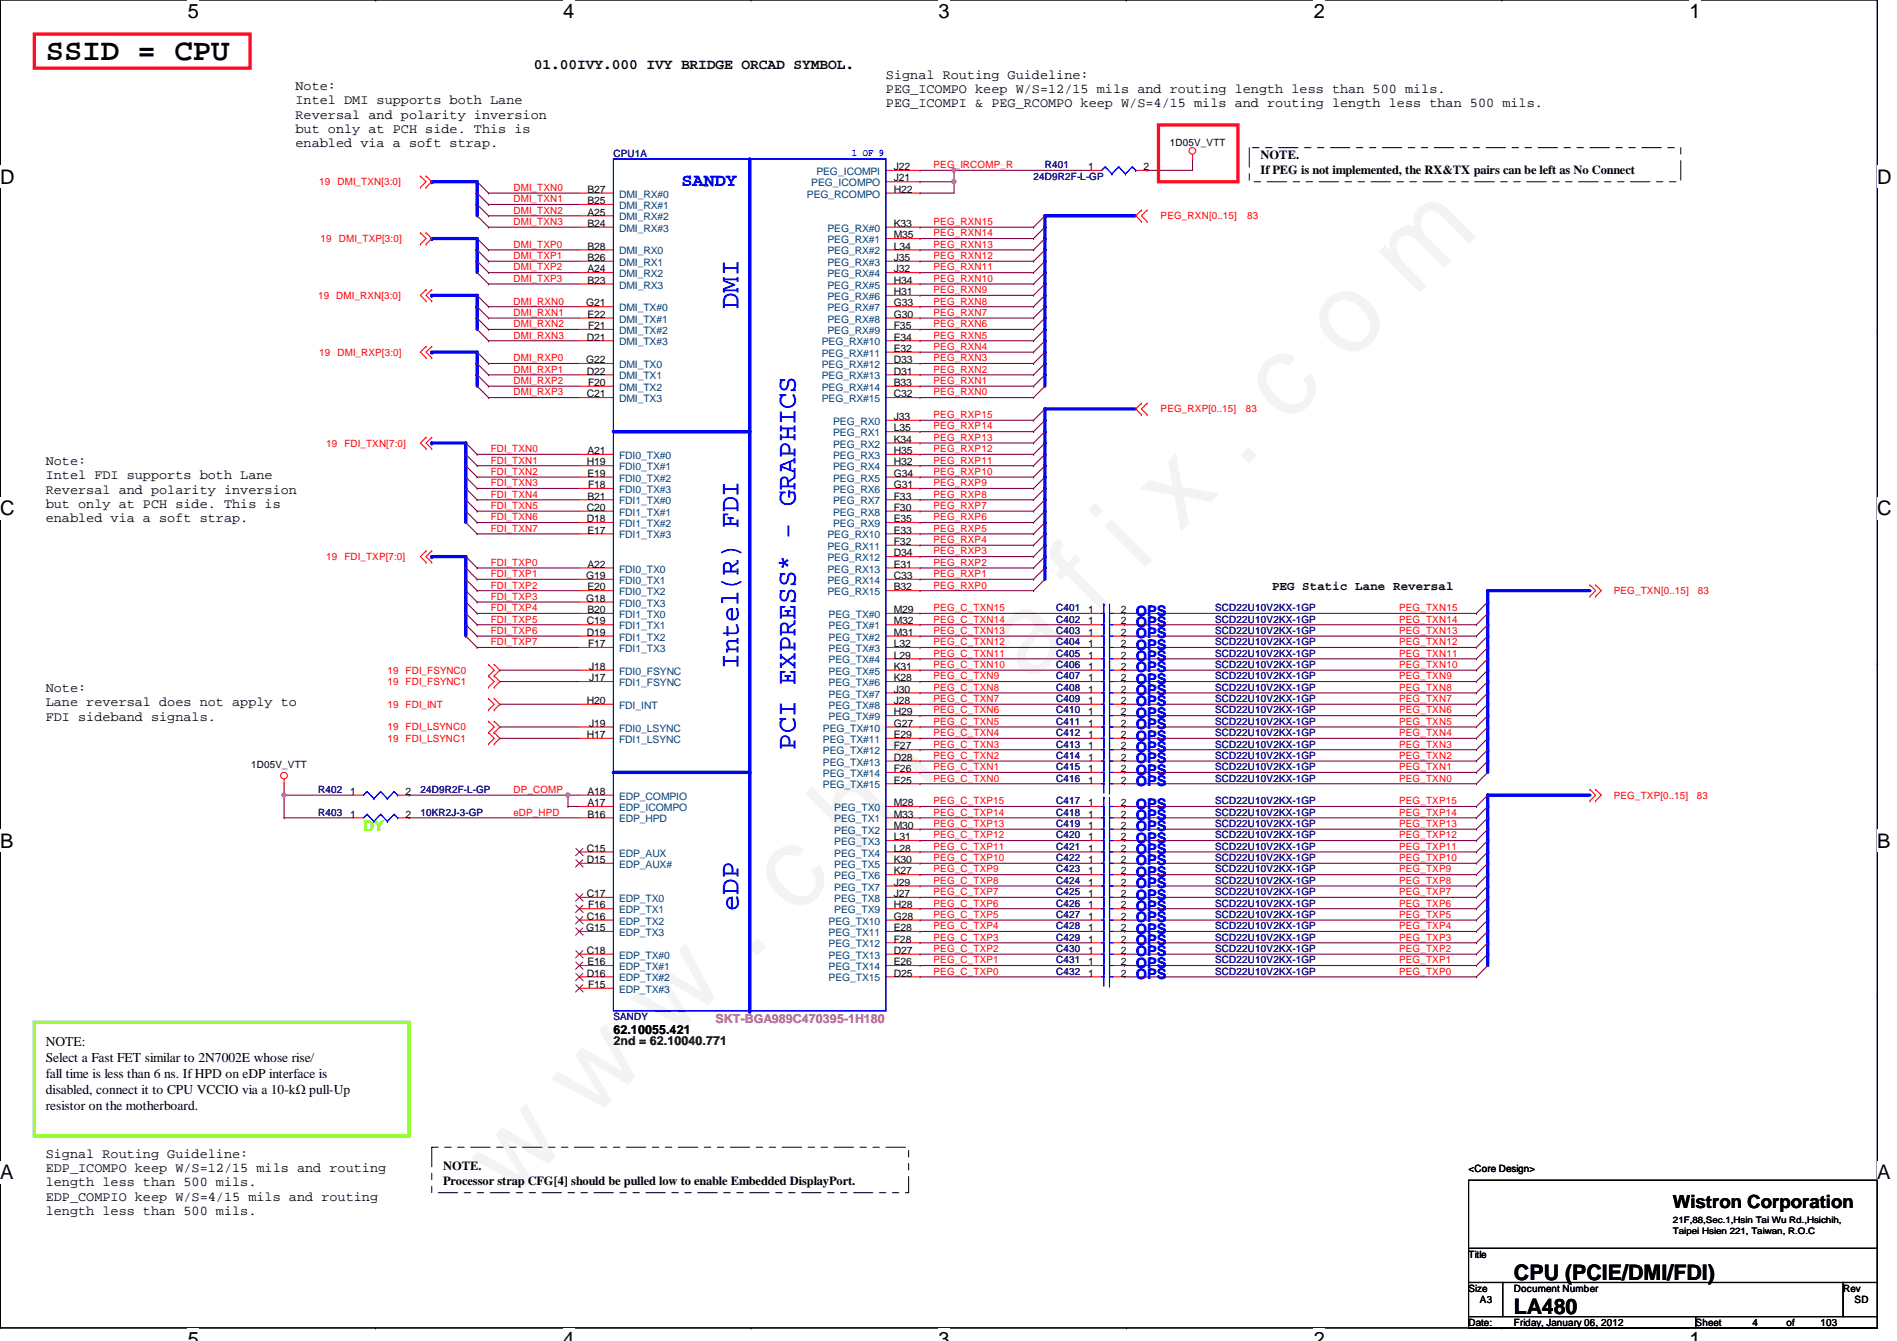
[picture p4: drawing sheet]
<svg xmlns="http://www.w3.org/2000/svg" width="297mm" height="210mm" viewBox="0 0 297 210" stroke-linecap="round" stroke-linejoin="round" font-family="sans-serif">
<defs><g id="words">
<text font-size="17.6" fill="#f0f" x="80.1" y="188" transform="rotate(-45 80.1 188)">w w w . c h i n a f i x . c o m</text>
<text font-size="4.8" x="7.2" y="9.4">SSID = CPU</text>
<g font-size="4.2" fill="#00f">
<text x="115.7" y="48.3" transform="rotate(-90 115.7 48.3)">DMI</text>
<text x="115.7" y="104.7" transform="rotate(-90 115.7 104.7)">Intel(R) FDI</text>
<text x="124.5" y="117.3" transform="rotate(-90 124.5 117.3)">PCI EXPRESS* - GRAPHICS</text>
<text x="115.7" y="142.6" transform="rotate(-90 115.7 142.6)">eDP</text>
</g>
<g font-size="3.3">
<text x="237.1" y="200.3">CPU (PCIE/DMI/FDI)</text>
<text x="237.1" y="205.7">LA480</text>
</g>
<g font-size="3.1">
<text x="29.4" y="2.8">5</text>
<text x="88.2" y="2.8">4</text>
<text x="147" y="2.8">3</text>
<text x="205.7" y="2.8">2</text>
<text x="264.5" y="2.8">1</text>
<text x="0" y="28.7">D</text>
<text x="294" y="28.7">D</text>
<text x="0" y="80.7">C</text>
<text x="294" y="80.7">C</text>
<text x="0" y="132.7">B</text>
<text x="294" y="132.7">B</text>
<text x="0" y="184.6">A</text>
<text x="294" y="184.6">A</text>
<text x="29.4" y="210.7">5</text>
<text x="88.2" y="210.7">4</text>
<text x="147" y="210.7">3</text>
<text x="205.7" y="210.7">2</text>
<text x="264.5" y="210.7">1</text>
</g>
<text font-size="2.8" fill="#00f" x="106.7" y="29">SANDY</text>
<text font-size="2.8" x="262" y="189.1">Wistron Corporation</text>
<text font-size="2.3" x="83.6" y="10.8">01.00IVY.000 IVY BRIDGE ORCAD SYMBOL.</text>
<g font-size="2.3" fill="#00f">
<text x="177.8" y="99.9">OPS</text>
<text x="177.8" y="98.1">OPS</text>
<text x="177.8" y="96.4">OPS</text>
<text x="177.8" y="101.7">OPS</text>
<text x="177.8" y="105.2">OPS</text>
<text x="177.8" y="103.5">OPS</text>
<text x="177.8" y="107">OPS</text>
<text x="177.8" y="108.8">OPS</text>
<text x="177.8" y="112.4">OPS</text>
<text x="177.8" y="110.6">OPS</text>
<text x="177.8" y="119.5">OPS</text>
<text x="177.8" y="114.1">OPS</text>
<text x="177.8" y="115.9">OPS</text>
<text x="177.8" y="117.7">OPS</text>
<text x="177.8" y="123">OPS</text>
<text x="177.8" y="121.2">OPS</text>
<text x="177.8" y="128.4">OPS</text>
<text x="177.8" y="131.9">OPS</text>
<text x="177.8" y="126.6">OPS</text>
<text x="177.8" y="130.1">OPS</text>
<text x="177.8" y="137.2">OPS</text>
<text x="177.8" y="133.7">OPS</text>
<text x="177.8" y="135.5">OPS</text>
<text x="177.8" y="139">OPS</text>
<text x="177.8" y="142.6">OPS</text>
<text x="177.8" y="140.8">OPS</text>
<text x="177.8" y="149.7">OPS</text>
<text x="177.8" y="147.9">OPS</text>
<text x="177.8" y="144.4">OPS</text>
<text x="177.8" y="146.1">OPS</text>
<text x="177.8" y="151.5">OPS</text>
<text x="177.8" y="153.2">OPS</text>
</g>
<text font-size="2.3" fill="#0f0" x="56.9" y="130.1">DY</text>
<g font-size="2.1">
<text x="46.3" y="14.1">Note:</text>
<text x="46.3" y="16.3">Intel DMI supports both Lane</text>
<text x="138.7" y="12.3">Signal Routing Guideline:</text>
<text x="138.7" y="14.6">PEG_ICOMPO keep W/S=12/15 mils and routing length less than 500 mils.</text>
<text x="138.7" y="16.8">PEG_ICOMPI &amp; PEG_RCOMPO keep W/S=4/15 mils and routing length less than 500 mils.</text>
<text x="46.3" y="18.6">Reversal and polarity inversion</text>
<text x="46.3" y="20.8">but only at PCH side. This is</text>
<text x="46.3" y="23.1">enabled via a soft strap.</text>
<text x="7.2" y="72.8">Note:</text>
<text x="7.2" y="75">Intel FDI supports both Lane</text>
<text x="7.2" y="77.3">Reversal and polarity inversion</text>
<text x="7.2" y="79.5">but only at PCH side. This is</text>
<text x="7.2" y="81.7">enabled via a soft strap.</text>
<text x="7.2" y="108.3">Note:</text>
<text x="7.2" y="110.6">Lane reversal does not apply to</text>
<text x="7.2" y="112.8">FDI sideband signals.</text>
<text x="7.2" y="163.7">NOTE:</text>
<text x="7.2" y="166.2">Select a Fast FET similar to 2N7002E whose rise/</text>
<text x="7.2" y="168.7">fall time is less than 6 ns. If HPD on eDP interface is</text>
<text x="7.2" y="171.2">disabled, connect it to CPU VCCIO via a 10-kΩ pull-Up</text>
<text x="7.2" y="173.7">resistor on the motherboard.</text>
<text x="7.2" y="181.2">Signal Routing Guideline:</text>
<text x="7.2" y="183.5">EDP_ICOMPO keep W/S=12/15 mils and routing</text>
<text x="7.2" y="185.7">length less than 500 mils.</text>
<text x="7.2" y="188">EDP_COMPIO keep W/S=4/15 mils and routing</text>
<text x="7.2" y="190.2">length less than 500 mils.</text>
</g>
<g font-size="1.9">
<text x="197.4" y="24.9">NOTE.</text>
<text x="197.4" y="27.3">If PEG is not implemented, the RX&amp;TX pairs can be left as No Connect</text>
<text x="199.2" y="92.3">PEG Static Lane Reversal</text>
<text x="96.1" y="161.8">62.10055.421</text>
<text x="69.4" y="183.2">NOTE.</text>
<text x="69.4" y="185.5">Processor strap CFG[4] should be pulled low to enable Embedded DisplayPort.</text>
</g>
<text font-size="1.9" fill="#f0f" x="112.1" y="160.1">SKT-BGA989C470395-1H180</text>
<text font-size="1.9" fill="#008000" x="96.1" y="163.6">2nd = 62.10040.771</text>
<g font-size="1.6">
<text x="183.2" y="22.8">1D05V_VTT</text>
<text x="140" y="26.6">J22</text>
<text x="140" y="28.4">J21</text>
<text x="170.4" y="26.6">1</text>
<text x="179.1" y="26.6">2</text>
<text x="92" y="30.2">B27</text>
<text x="92" y="32">B25</text>
<text x="92" y="33.7">A25</text>
<text x="92" y="35.5">B24</text>
<text x="140" y="30.2">H22</text>
<text x="140" y="35.5">K33</text>
<text x="92" y="39.1">B28</text>
<text x="92" y="40.9">B26</text>
<text x="140" y="37.3">M35</text>
<text x="140" y="39.1">L34</text>
<text x="140" y="40.9">J35</text>
<text x="91.8" y="48">G21</text>
<text x="92" y="42.6">A24</text>
<text x="92" y="44.4">B23</text>
<text x="140" y="42.6">J32</text>
<text x="140" y="44.4">H34</text>
<text x="140" y="46.2">H31</text>
<text x="140" y="48">G33</text>
<text x="91.9" y="53.3">D21</text>
<text x="92" y="49.7">E22</text>
<text x="92.1" y="51.5">F21</text>
<text x="140" y="49.7">G30</text>
<text x="140" y="51.5">F35</text>
<text x="140" y="53.3">E34</text>
<text x="91.8" y="56.9">G22</text>
<text x="91.9" y="58.6">D22</text>
<text x="140" y="55.1">E32</text>
<text x="140" y="56.9">D33</text>
<text x="140" y="58.6">D31</text>
<text x="91.9" y="62.2">C21</text>
<text x="92.1" y="60.4">F20</text>
<text x="140" y="60.4">B33</text>
<text x="140" y="62.2">C32</text>
<text x="140" y="65.7">J33</text>
<text x="92" y="71.1">A21</text>
<text x="140" y="67.5">L35</text>
<text x="140" y="69.3">K34</text>
<text x="140" y="71.1">H35</text>
<text x="91.9" y="72.9">H19</text>
<text x="92" y="74.6">E19</text>
<text x="92.1" y="76.4">F18</text>
<text x="140" y="72.9">H32</text>
<text x="140" y="74.6">G34</text>
<text x="140" y="76.4">G31</text>
<text x="91.9" y="80">C20</text>
<text x="91.9" y="81.7">D18</text>
<text x="92" y="78.2">B21</text>
<text x="92" y="83.5">E17</text>
<text x="140" y="78.2">F33</text>
<text x="140" y="80">F30</text>
<text x="140" y="81.7">E35</text>
<text x="140" y="83.5">E33</text>
<text x="92" y="88.9">A22</text>
<text x="140" y="85.3">F32</text>
<text x="140" y="87.1">D34</text>
<text x="140" y="88.9">E31</text>
<text x="91.8" y="90.6">G19</text>
<text x="91.8" y="94.2">G18</text>
<text x="92" y="92.4">E20</text>
<text x="92" y="96">B20</text>
<text x="140" y="90.6">C33</text>
<text x="140" y="92.4">B32</text>
<text x="140" y="96">M29</text>
<text x="170.4" y="96">1</text>
<text x="175.5" y="96">2</text>
<text x="91.9" y="97.7">C19</text>
<text x="91.9" y="99.5">D19</text>
<text x="92.1" y="101.3">F17</text>
<text x="140" y="97.7">M32</text>
<text x="140" y="99.5">M31</text>
<text x="140" y="101.3">L32</text>
<text x="170.4" y="99.5">1</text>
<text x="170.4" y="97.7">1</text>
<text x="170.4" y="101.3">1</text>
<text x="175.5" y="99.5">2</text>
<text x="175.5" y="97.7">2</text>
<text x="175.5" y="101.3">2</text>
<text x="92.2" y="104.9">J18</text>
<text x="92.2" y="106.6">J17</text>
<text x="140" y="103.1">L29</text>
<text x="140" y="104.9">K31</text>
<text x="140" y="106.6">K28</text>
<text x="170.4" y="104.9">1</text>
<text x="170.4" y="103.1">1</text>
<text x="170.4" y="106.6">1</text>
<text x="175.5" y="104.9">2</text>
<text x="175.5" y="103.1">2</text>
<text x="175.5" y="106.6">2</text>
<text x="91.9" y="110.2">H20</text>
<text x="92.2" y="113.7">J19</text>
<text x="140" y="108.4">J30</text>
<text x="140" y="110.2">J28</text>
<text x="140" y="112">H29</text>
<text x="140" y="113.7">G27</text>
<text x="170.4" y="108.4">1</text>
<text x="170.4" y="112">1</text>
<text x="170.4" y="113.7">1</text>
<text x="170.4" y="110.2">1</text>
<text x="175.5" y="108.4">2</text>
<text x="175.5" y="112">2</text>
<text x="175.5" y="113.7">2</text>
<text x="175.5" y="110.2">2</text>
<text x="91.9" y="115.5">H17</text>
<text x="140" y="115.5">E29</text>
<text x="140" y="117.3">F27</text>
<text x="140" y="119.1">D28</text>
<text x="170.4" y="119.1">1</text>
<text x="170.4" y="115.5">1</text>
<text x="170.4" y="117.3">1</text>
<text x="175.5" y="119.1">2</text>
<text x="175.5" y="115.5">2</text>
<text x="175.5" y="117.3">2</text>
<text x="39.3" y="120.2">1D05V_VTT</text>
<text x="54.8" y="124.4">1</text>
<text x="63.5" y="124.4">2</text>
<text x="92" y="124.4">A18</text>
<text x="140" y="120.9">F26</text>
<text x="140" y="122.6">E25</text>
<text x="170.4" y="122.6">1</text>
<text x="170.4" y="120.9">1</text>
<text x="175.5" y="122.6">2</text>
<text x="175.5" y="120.9">2</text>
<text x="54.8" y="128">1</text>
<text x="63.5" y="128">2</text>
<text x="92" y="128">B16</text>
<text x="92" y="126.2">A17</text>
<text x="140" y="126.2">M28</text>
<text x="140" y="128">M33</text>
<text x="140" y="129.8">M30</text>
<text x="140" y="131.5">L31</text>
<text x="170.4" y="128">1</text>
<text x="170.4" y="131.5">1</text>
<text x="170.4" y="126.2">1</text>
<text x="170.4" y="129.8">1</text>
<text x="175.5" y="128">2</text>
<text x="175.5" y="131.5">2</text>
<text x="175.5" y="126.2">2</text>
<text x="175.5" y="129.8">2</text>
<text x="91.9" y="133.3">C15</text>
<text x="91.9" y="135.1">D15</text>
<text x="140" y="133.3">L28</text>
<text x="140" y="135.1">K30</text>
<text x="140" y="136.9">K27</text>
<text x="170.4" y="136.9">1</text>
<text x="170.4" y="133.3">1</text>
<text x="170.4" y="135.1">1</text>
<text x="175.5" y="136.9">2</text>
<text x="175.5" y="133.3">2</text>
<text x="175.5" y="135.1">2</text>
<text x="91.9" y="140.4">C17</text>
<text x="91.9" y="144">C16</text>
<text x="92.1" y="142.2">F16</text>
<text x="140" y="138.6">J29</text>
<text x="140" y="140.4">J27</text>
<text x="140" y="142.2">H28</text>
<text x="140" y="144">G28</text>
<text x="170.4" y="144">1</text>
<text x="170.4" y="138.6">1</text>
<text x="170.4" y="142.2">1</text>
<text x="170.4" y="140.4">1</text>
<text x="175.5" y="144">2</text>
<text x="175.5" y="138.6">2</text>
<text x="175.5" y="142.2">2</text>
<text x="175.5" y="140.4">2</text>
<text x="91.8" y="145.8">G15</text>
<text x="91.9" y="149.3">C18</text>
<text x="140" y="145.8">E28</text>
<text x="140" y="147.5">F28</text>
<text x="140" y="149.3">D27</text>
<text x="170.4" y="149.3">1</text>
<text x="170.4" y="147.5">1</text>
<text x="170.4" y="145.8">1</text>
<text x="175.5" y="149.3">2</text>
<text x="175.5" y="147.5">2</text>
<text x="175.5" y="145.8">2</text>
<text x="91.9" y="152.9">D16</text>
<text x="92" y="151.1">E16</text>
<text x="92.1" y="154.6">F15</text>
<text x="140" y="151.1">E26</text>
<text x="140" y="152.9">D25</text>
<text x="170.4" y="151.1">1</text>
<text x="170.4" y="152.9">1</text>
<text x="175.5" y="151.1">2</text>
<text x="175.5" y="152.9">2</text>
<text x="230" y="183.5">&lt;Core Design&gt;</text>
<text x="230" y="196.8">Title</text>
<text x="230" y="202.2">Size</text>
<text x="231.7" y="204">A3</text>
<text x="237.1" y="202.2">Document Number</text>
<text x="288.6" y="202.2">Rev</text>
<text x="290.4" y="204">SD</text>
<text x="230" y="207.5">Date:</text>
<text x="237.1" y="207.5">Friday, January 06, 2012</text>
<text x="265.5" y="207.5">Sheet</text>
<text x="274.4" y="207.5">4</text>
<text x="279.7" y="207.5">of</text>
<text x="285.1" y="207.5">103</text>
</g>
<g font-size="1.6" fill="#f00">
<text x="50" y="29">19 DMI_TXN[3:0]</text>
<text x="80.4" y="29.9">DMI_TXN0</text>
<text x="146.2" y="26.3">PEG_IRCOMP_R</text>
<text x="80.4" y="31.7">DMI_TXN1</text>
<text x="80.4" y="33.4">DMI_TXN2</text>
<text x="80.4" y="35.2">DMI_TXN3</text>
<text x="146.2" y="35.2">PEG_RXN15</text>
<text x="181.7" y="34.3">PEG_RXN[0..15]</text>
<text x="195.3" y="34.3">83</text>
<text x="50.2" y="37.9">19</text>
<text x="53" y="37.9">DMI_TXP[3:0]</text>
<text x="80.4" y="38.8">DMI_TXP0</text>
<text x="80.4" y="40.6">DMI_TXP1</text>
<text x="146.2" y="37">PEG_RXN14</text>
<text x="146.2" y="38.8">PEG_RXN13</text>
<text x="146.2" y="40.6">PEG_RXN12</text>
<text x="49.8" y="46.8">19 DMI_RXN[3:0]</text>
<text x="80.4" y="42.3">DMI_TXP2</text>
<text x="80.4" y="44.1">DMI_TXP3</text>
<text x="80.4" y="47.7">DMI_RXN0</text>
<text x="146.2" y="42.3">PEG_RXN11</text>
<text x="146.2" y="44.1">PEG_RXN10</text>
<text x="146.2" y="45.9">PEG_RXN9</text>
<text x="146.2" y="47.7">PEG_RXN8</text>
<text x="80.4" y="49.4">DMI_RXN1</text>
<text x="80.4" y="51.2">DMI_RXN2</text>
<text x="80.4" y="53">DMI_RXN3</text>
<text x="146.2" y="53">PEG_RXN5</text>
<text x="146.2" y="49.4">PEG_RXN7</text>
<text x="146.2" y="51.2">PEG_RXN6</text>
<text x="50" y="55.7">19 DMI_RXP[3:0]</text>
<text x="80.4" y="56.6">DMI_RXP0</text>
<text x="80.4" y="58.3">DMI_RXP1</text>
<text x="146.2" y="54.8">PEG_RXN4</text>
<text x="146.2" y="56.6">PEG_RXN3</text>
<text x="146.2" y="58.3">PEG_RXN2</text>
<text x="80.4" y="60.1">DMI_RXP2</text>
<text x="80.4" y="61.9">DMI_RXP3</text>
<text x="146.2" y="60.1">PEG_RXN1</text>
<text x="146.2" y="61.9">PEG_RXN0</text>
<text x="146.2" y="65.4">PEG_RXP15</text>
<text x="181.7" y="64.6">PEG_RXP[0..15]</text>
<text x="195.1" y="64.6">83</text>
<text x="51.1" y="69.9">19</text>
<text x="53.9" y="69.9">FDI_TXN[7:0]</text>
<text x="76.8" y="70.8">FDI_TXN0</text>
<text x="146.2" y="67.2">PEG_RXP14</text>
<text x="146.2" y="69">PEG_RXP13</text>
<text x="146.2" y="70.8">PEG_RXP12</text>
<text x="76.8" y="72.6">FDI_TXN1</text>
<text x="76.8" y="76.1">FDI_TXN3</text>
<text x="76.8" y="77.9">FDI_TXN4</text>
<text x="76.8" y="74.3">FDI_TXN2</text>
<text x="146.2" y="72.6">PEG_RXP11</text>
<text x="146.2" y="74.3">PEG_RXP10</text>
<text x="146.2" y="76.1">PEG_RXP9</text>
<text x="146.2" y="77.9">PEG_RXP8</text>
<text x="76.8" y="79.7">FDI_TXN5</text>
<text x="76.8" y="81.4">FDI_TXN6</text>
<text x="76.8" y="83.2">FDI_TXN7</text>
<text x="146.2" y="83.2">PEG_RXP5</text>
<text x="146.2" y="79.7">PEG_RXP7</text>
<text x="146.2" y="81.4">PEG_RXP6</text>
<text x="51.1" y="87.7">19</text>
<text x="53.9" y="87.7">FDI_TXP[7:0]</text>
<text x="76.8" y="88.6">FDI_TXP0</text>
<text x="146.2" y="85">PEG_RXP4</text>
<text x="146.2" y="86.8">PEG_RXP3</text>
<text x="146.2" y="88.6">PEG_RXP2</text>
<text x="76.8" y="95.7">FDI_TXP4</text>
<text x="76.8" y="90.3">FDI_TXP1</text>
<text x="76.8" y="92.1">FDI_TXP2</text>
<text x="76.8" y="93.9">FDI_TXP3</text>
<text x="146.2" y="95.7">PEG_C_TXN15</text>
<text x="146.2" y="90.3">PEG_RXP1</text>
<text x="146.2" y="92.1">PEG_RXP0</text>
<text x="219.1" y="95.7">PEG_TXN15</text>
<text x="252.7" y="93">PEG_TXN[0..15]</text>
<text x="265.9" y="93">83</text>
<text x="76.8" y="97.5">FDI_TXP5</text>
<text x="76.8" y="99.2">FDI_TXP6</text>
<text x="76.8" y="101">FDI_TXP7</text>
<text x="146.2" y="101">PEG_C_TXN12</text>
<text x="146.2" y="97.5">PEG_C_TXN14</text>
<text x="146.2" y="99.2">PEG_C_TXN13</text>
<text x="219.1" y="101">PEG_TXN12</text>
<text x="219.1" y="99.2">PEG_TXN13</text>
<text x="219.1" y="97.5">PEG_TXN14</text>
<text x="60.7" y="105.5">19 FDI_FSYNC0</text>
<text x="60.7" y="107.2">19 FDI_FSYNC1</text>
<text x="146.2" y="104.6">PEG_C_TXN10</text>
<text x="146.2" y="106.3">PEG_C_TXN9</text>
<text x="146.2" y="102.8">PEG_C_TXN11</text>
<text x="219.1" y="106.3">PEG_TXN9</text>
<text x="219.1" y="104.6">PEG_TXN10</text>
<text x="219.1" y="102.8">PEG_TXN11</text>
<text x="60.7" y="110.8">19 FDI_INT</text>
<text x="146.2" y="113.5">PEG_C_TXN5</text>
<text x="146.2" y="109.9">PEG_C_TXN7</text>
<text x="146.2" y="111.7">PEG_C_TXN6</text>
<text x="146.2" y="108.1">PEG_C_TXN8</text>
<text x="219.1" y="113.5">PEG_TXN5</text>
<text x="219.1" y="111.7">PEG_TXN6</text>
<text x="219.1" y="109.9">PEG_TXN7</text>
<text x="219.1" y="108.1">PEG_TXN8</text>
<text x="60.7" y="114.3">19 FDI_LSYNC0</text>
<text x="60.7" y="116.1">19 FDI_LSYNC1</text>
<text x="146.2" y="117">PEG_C_TXN3</text>
<text x="146.2" y="118.8">PEG_C_TXN2</text>
<text x="146.2" y="115.2">PEG_C_TXN4</text>
<text x="219.1" y="118.8">PEG_TXN2</text>
<text x="219.1" y="117">PEG_TXN3</text>
<text x="219.1" y="115.2">PEG_TXN4</text>
<text x="80.4" y="124.1">DP_COMP</text>
<text x="146.2" y="122.3">PEG_C_TXN0</text>
<text x="146.2" y="120.6">PEG_C_TXN1</text>
<text x="146.2" y="125.9">PEG_C_TXP15</text>
<text x="219.1" y="122.3">PEG_TXN0</text>
<text x="219.1" y="120.6">PEG_TXN1</text>
<text x="219.1" y="125.9">PEG_TXP15</text>
<text x="252.7" y="125">PEG_TXP[0..15]</text>
<text x="265.7" y="125">83</text>
<text x="80.4" y="127.7">eDP_HPD</text>
<text x="146.2" y="131.2">PEG_C_TXP12</text>
<text x="146.2" y="127.7">PEG_C_TXP14</text>
<text x="146.2" y="129.5">PEG_C_TXP13</text>
<text x="219.1" y="127.7">PEG_TXP14</text>
<text x="219.1" y="129.5">PEG_TXP13</text>
<text x="219.1" y="131.2">PEG_TXP12</text>
<text x="146.2" y="134.8">PEG_C_TXP10</text>
<text x="146.2" y="136.6">PEG_C_TXP9</text>
<text x="146.2" y="133">PEG_C_TXP11</text>
<text x="219.1" y="133">PEG_TXP11</text>
<text x="219.1" y="134.8">PEG_TXP10</text>
<text x="219.1" y="136.6">PEG_TXP9</text>
<text x="146.2" y="143.7">PEG_C_TXP5</text>
<text x="146.2" y="140.1">PEG_C_TXP7</text>
<text x="146.2" y="141.9">PEG_C_TXP6</text>
<text x="146.2" y="138.3">PEG_C_TXP8</text>
<text x="219.1" y="138.3">PEG_TXP8</text>
<text x="219.1" y="140.1">PEG_TXP7</text>
<text x="219.1" y="141.9">PEG_TXP6</text>
<text x="219.1" y="143.7">PEG_TXP5</text>
<text x="146.2" y="147.2">PEG_C_TXP3</text>
<text x="146.2" y="149">PEG_C_TXP2</text>
<text x="146.2" y="145.5">PEG_C_TXP4</text>
<text x="219.1" y="145.5">PEG_TXP4</text>
<text x="219.1" y="147.2">PEG_TXP3</text>
<text x="219.1" y="149">PEG_TXP2</text>
<text x="146.2" y="152.6">PEG_C_TXP0</text>
<text x="146.2" y="150.8">PEG_C_TXP1</text>
<text x="219.1" y="150.8">PEG_TXP1</text>
<text x="219.1" y="152.6">PEG_TXP0</text>
</g>
<g font-size="1.6" fill="#000080">
<text x="96.1" y="24.6">CPU1A</text>
<text x="161.8" y="28.1">24D9R2F-L-GP</text>
<text x="163.6" y="26.3">R401</text>
<text x="165.4" y="95.7">C401</text>
<text x="190.3" y="95.7">SCD22U10V2KX-1GP</text>
<text x="165.4" y="99.2">C403</text>
<text x="165.4" y="97.5">C402</text>
<text x="165.4" y="101">C404</text>
<text x="190.3" y="99.2">SCD22U10V2KX-1GP</text>
<text x="190.3" y="97.5">SCD22U10V2KX-1GP</text>
<text x="190.3" y="101">SCD22U10V2KX-1GP</text>
<text x="165.4" y="104.6">C406</text>
<text x="165.4" y="102.8">C405</text>
<text x="165.4" y="106.3">C407</text>
<text x="190.3" y="104.6">SCD22U10V2KX-1GP</text>
<text x="190.3" y="102.8">SCD22U10V2KX-1GP</text>
<text x="190.3" y="106.3">SCD22U10V2KX-1GP</text>
<text x="165.4" y="108.1">C408</text>
<text x="165.4" y="111.7">C410</text>
<text x="165.4" y="113.5">C411</text>
<text x="165.4" y="109.9">C409</text>
<text x="190.3" y="108.1">SCD22U10V2KX-1GP</text>
<text x="190.3" y="111.7">SCD22U10V2KX-1GP</text>
<text x="190.3" y="113.5">SCD22U10V2KX-1GP</text>
<text x="190.3" y="109.9">SCD22U10V2KX-1GP</text>
<text x="165.4" y="118.8">C414</text>
<text x="165.4" y="115.2">C412</text>
<text x="165.4" y="117">C413</text>
<text x="190.3" y="118.8">SCD22U10V2KX-1GP</text>
<text x="190.3" y="115.2">SCD22U10V2KX-1GP</text>
<text x="190.3" y="117">SCD22U10V2KX-1GP</text>
<text x="49.8" y="124.1">R402</text>
<text x="65.8" y="124.1">24D9R2F-L-GP</text>
<text x="165.4" y="122.3">C416</text>
<text x="165.4" y="125.9">C417</text>
<text x="165.4" y="120.6">C415</text>
<text x="190.3" y="122.3">SCD22U10V2KX-1GP</text>
<text x="190.3" y="125.9">SCD22U10V2KX-1GP</text>
<text x="190.3" y="120.6">SCD22U10V2KX-1GP</text>
<text x="49.8" y="127.7">R403</text>
<text x="65.8" y="127.7">10KR2J-3-GP</text>
<text x="165.4" y="127.7">C418</text>
<text x="165.4" y="131.2">C420</text>
<text x="165.4" y="129.5">C419</text>
<text x="190.3" y="127.7">SCD22U10V2KX-1GP</text>
<text x="190.3" y="131.2">SCD22U10V2KX-1GP</text>
<text x="190.3" y="129.5">SCD22U10V2KX-1GP</text>
<text x="165.4" y="136.6">C423</text>
<text x="165.4" y="133">C421</text>
<text x="165.4" y="134.8">C422</text>
<text x="190.3" y="136.6">SCD22U10V2KX-1GP</text>
<text x="190.3" y="133">SCD22U10V2KX-1GP</text>
<text x="190.3" y="134.8">SCD22U10V2KX-1GP</text>
<text x="165.4" y="143.7">C427</text>
<text x="165.4" y="138.3">C424</text>
<text x="165.4" y="141.9">C426</text>
<text x="165.4" y="140.1">C425</text>
<text x="190.3" y="143.7">SCD22U10V2KX-1GP</text>
<text x="190.3" y="138.3">SCD22U10V2KX-1GP</text>
<text x="190.3" y="141.9">SCD22U10V2KX-1GP</text>
<text x="190.3" y="140.1">SCD22U10V2KX-1GP</text>
<text x="165.4" y="149">C430</text>
<text x="165.4" y="147.2">C429</text>
<text x="165.4" y="145.5">C428</text>
<text x="190.3" y="149">SCD22U10V2KX-1GP</text>
<text x="190.3" y="147.2">SCD22U10V2KX-1GP</text>
<text x="190.3" y="145.5">SCD22U10V2KX-1GP</text>
<text x="165.4" y="150.8">C431</text>
<text x="165.4" y="152.6">C432</text>
<text x="190.3" y="150.8">SCD22U10V2KX-1GP</text>
<text x="190.3" y="152.6">SCD22U10V2KX-1GP</text>
<text x="96.1" y="159.7">SANDY</text>
</g>
<g font-size="1.6" fill="#004080">
<text x="127" y="29.2">PEG_ICOMPO</text>
<text x="127.8" y="27.4">PEG_ICOMPI</text>
<text x="96.9" y="30.9">DMI_RX#0</text>
<text x="96.9" y="32.7">DMI_RX#1</text>
<text x="96.9" y="34.5">DMI_RX#2</text>
<text x="126.4" y="30.9">PEG_RCOMPO</text>
<text x="96.9" y="36.3">DMI_RX#3</text>
<text x="96.9" y="39.8">DMI_RX0</text>
<text x="96.9" y="41.6">DMI_RX1</text>
<text x="129.6" y="36.3">PEG_RX#0</text>
<text x="129.6" y="38.1">PEG_RX#1</text>
<text x="129.6" y="39.8">PEG_RX#2</text>
<text x="129.6" y="41.6">PEG_RX#3</text>
<text x="96.9" y="43.4">DMI_RX2</text>
<text x="96.9" y="45.2">DMI_RX3</text>
<text x="129.6" y="43.4">PEG_RX#4</text>
<text x="129.6" y="45.2">PEG_RX#5</text>
<text x="129.6" y="46.9">PEG_RX#6</text>
<text x="96.9" y="48.7">DMI_TX#0</text>
<text x="96.9" y="50.5">DMI_TX#1</text>
<text x="96.9" y="52.3">DMI_TX#2</text>
<text x="129.6" y="48.7">PEG_RX#7</text>
<text x="129.6" y="50.5">PEG_RX#8</text>
<text x="129.6" y="52.3">PEG_RX#9</text>
<text x="96.9" y="54.1">DMI_TX#3</text>
<text x="96.9" y="57.6">DMI_TX0</text>
<text x="96.9" y="59.4">DMI_TX1</text>
<text x="128.7" y="54.1">PEG_RX#10</text>
<text x="128.7" y="55.8">PEG_RX#11</text>
<text x="128.7" y="57.6">PEG_RX#12</text>
<text x="128.7" y="59.4">PEG_RX#13</text>
<text x="96.9" y="62.9">DMI_TX3</text>
<text x="96.9" y="61.2">DMI_TX2</text>
<text x="128.7" y="61.2">PEG_RX#14</text>
<text x="128.7" y="62.9">PEG_RX#15</text>
<text x="96.9" y="71.8">FDI0_TX#0</text>
<text x="130.5" y="66.5">PEG_RX0</text>
<text x="130.5" y="68.3">PEG_RX1</text>
<text x="130.5" y="70.1">PEG_RX2</text>
<text x="130.5" y="71.8">PEG_RX3</text>
<text x="96.9" y="73.6">FDI0_TX#1</text>
<text x="96.9" y="75.4">FDI0_TX#2</text>
<text x="96.9" y="77.2">FDI0_TX#3</text>
<text x="130.5" y="73.6">PEG_RX4</text>
<text x="130.5" y="75.4">PEG_RX5</text>
<text x="130.5" y="77.2">PEG_RX6</text>
<text x="96.9" y="79">FDI1_TX#0</text>
<text x="96.9" y="80.7">FDI1_TX#1</text>
<text x="96.9" y="82.5">FDI1_TX#2</text>
<text x="130.5" y="79">PEG_RX7</text>
<text x="130.5" y="80.7">PEG_RX8</text>
<text x="130.5" y="82.5">PEG_RX9</text>
<text x="96.9" y="84.3">FDI1_TX#3</text>
<text x="96.9" y="89.6">FDI0_TX0</text>
<text x="129.6" y="84.3">PEG_RX10</text>
<text x="129.6" y="86.1">PEG_RX11</text>
<text x="129.6" y="87.8">PEG_RX12</text>
<text x="129.6" y="89.6">PEG_RX13</text>
<text x="96.9" y="91.4">FDI0_TX1</text>
<text x="96.9" y="93.2">FDI0_TX2</text>
<text x="96.9" y="95">FDI0_TX3</text>
<text x="129.6" y="91.4">PEG_RX14</text>
<text x="129.6" y="93.2">PEG_RX15</text>
<text x="96.9" y="96.7">FDI1_TX0</text>
<text x="96.9" y="98.5">FDI1_TX1</text>
<text x="96.9" y="100.3">FDI1_TX2</text>
<text x="129.7" y="96.7">PEG_TX#0</text>
<text x="129.7" y="98.5">PEG_TX#1</text>
<text x="129.7" y="100.3">PEG_TX#2</text>
<text x="96.9" y="102.1">FDI1_TX3</text>
<text x="96.9" y="105.6">FDI0_FSYNC</text>
<text x="96.9" y="107.4">FDI1_FSYNC</text>
<text x="129.7" y="102.1">PEG_TX#3</text>
<text x="129.7" y="103.8">PEG_TX#4</text>
<text x="129.7" y="105.6">PEG_TX#5</text>
<text x="129.7" y="107.4">PEG_TX#6</text>
<text x="96.9" y="111">FDI_INT</text>
<text x="129.7" y="109.2">PEG_TX#7</text>
<text x="129.7" y="111">PEG_TX#8</text>
<text x="129.7" y="112.7">PEG_TX#9</text>
<text x="96.9" y="114.5">FDI0_LSYNC</text>
<text x="96.9" y="116.3">FDI1_LSYNC</text>
<text x="128.9" y="114.5">PEG_TX#10</text>
<text x="128.9" y="116.3">PEG_TX#11</text>
<text x="128.9" y="118.1">PEG_TX#12</text>
<text x="128.9" y="119.8">PEG_TX#13</text>
<text x="96.9" y="125.2">EDP_COMPIO</text>
<text x="128.9" y="121.6">PEG_TX#14</text>
<text x="128.9" y="123.4">PEG_TX#15</text>
<text x="96.9" y="128.7">EDP_HPD</text>
<text x="96.9" y="127">EDP_ICOMPO</text>
<text x="130.6" y="127">PEG_TX0</text>
<text x="130.6" y="128.7">PEG_TX1</text>
<text x="130.6" y="130.5">PEG_TX2</text>
<text x="96.9" y="134.1">EDP_AUX</text>
<text x="96.9" y="135.8">EDP_AUX#</text>
<text x="130.6" y="132.3">PEG_TX3</text>
<text x="130.6" y="134.1">PEG_TX4</text>
<text x="130.6" y="135.8">PEG_TX5</text>
<text x="130.6" y="137.6">PEG_TX6</text>
<text x="96.9" y="141.2">EDP_TX0</text>
<text x="96.9" y="143">EDP_TX1</text>
<text x="130.6" y="139.4">PEG_TX7</text>
<text x="130.6" y="141.2">PEG_TX8</text>
<text x="130.6" y="143">PEG_TX9</text>
<text x="96.9" y="144.7">EDP_TX2</text>
<text x="96.9" y="146.5">EDP_TX3</text>
<text x="129.7" y="144.7">PEG_TX10</text>
<text x="129.7" y="146.5">PEG_TX11</text>
<text x="129.7" y="148.3">PEG_TX12</text>
<text x="96.9" y="150.1">EDP_TX#0</text>
<text x="96.9" y="151.8">EDP_TX#1</text>
<text x="96.9" y="153.6">EDP_TX#2</text>
<text x="96.9" y="155.4">EDP_TX#3</text>
<text x="129.7" y="150.1">PEG_TX13</text>
<text x="129.7" y="151.8">PEG_TX14</text>
<text x="129.7" y="153.6">PEG_TX15</text>
</g>
<text font-size="1.6" fill="#00f" x="133.4" y="24.3">1 OF 9</text>
<g font-size="1.4">
<text x="262" y="191.4">21F,88,Sec.1,Hsin Tai Wu Rd.,Hsichih,</text>
<text x="262" y="193.2">Taipei Hsien 221, Taiwan, R.O.C</text>
</g>
</g></defs>
<path d="M0 0h294v207.9h-294z" fill="none" stroke="#000" stroke-width=".17"/>
<g fill="#fff">
<path d="M29.4 0h1.8v3.5h-1.8z"/>
<path d="M29.4 207.9h1.8v2h-1.8z"/>
</g>
<path d="M58.8 0h.1M58.8 207.9h.1" fill="none" stroke="#000" stroke-width=".17"/>
<g fill="#fff">
<path d="M88.2 0h1.7v3.5h-1.7z"/>
<path d="M88.2 207.9h1.7v2h-1.7z"/>
</g>
<path d="M117.6 0h.1M117.6 207.9h.1" fill="none" stroke="#000" stroke-width=".17"/>
<g fill="#fff">
<path d="M147 0h1.7v3.5h-1.7z"/>
<path d="M147 207.9h1.7v2h-1.7z"/>
</g>
<path d="M176.4 0h.1M176.4 207.9h.1" fill="none" stroke="#000" stroke-width=".17"/>
<g fill="#fff">
<path d="M205.7 0h1.8v3.5h-1.8z"/>
<path d="M205.7 207.9h1.8v2h-1.8z"/>
</g>
<path d="M235.2 0h.1M235.2 207.9h.1" fill="none" stroke="#000" stroke-width=".17"/>
<g fill="#fff">
<path d="M264.5 0h1.8v3.5h-1.8z"/>
<path d="M264.5 207.9h1.8v2h-1.8z"/>
<path d="M0 26h2.3v3.4h-2.3z"/>
<path d="M294 26h2.2v3.4h-2.2z"/>
<path d="M0 77.9h2.3v3.5h-2.3z"/>
<path d="M294 77.9h2.2v3.5h-2.2z"/>
</g>
<path d="M0 51.9h.1M294 51.9h.1" fill="none" stroke="#000" stroke-width=".17"/>
<g fill="#fff">
<path d="M0 129.9h2.1v3.4h-2.1z"/>
<path d="M294 129.9h2v3.4h-2z"/>
</g>
<path d="M0 103.9h.1M294 103.9h.1" fill="none" stroke="#000" stroke-width=".17"/>
<path d="M0 103.9h.1M294 103.9h.1" fill="none" stroke="#000" stroke-width=".16"/>
<g fill="#fff">
<path d="M0 181.8h2.1v3.5h-2.1z"/>
<path d="M294 181.8h2v3.5h-2z"/>
</g>
<path d="M0 155.9h.1M294 155.9h.1" fill="none" stroke="#000" stroke-width=".17"/>
<path d="M233 92.5h16M233 124.5h16" fill="none" stroke="#00f" stroke-width=".51"/>
<g fill="none" stroke="#800040" stroke-width=".17">
<path d="M176.1 99.6h55.1M176.1 97.8h55.1M176.1 96h55.1M176.1 119.1h55.1M176.1 117.3h55.1M176.1 115.6h55.1M176.1 113.8h55.1M176.1 112h55.1M176.1 110.2h55.1M176.1 108.5h55.1M176.1 106.7h55.1M176.1 104.9h55.1"/>
<path d="M176.1 103.1h55.1M176.1 101.3h55.1M44.5 124.5h.1M44.5 124.5h10.7M64 124.5h.1M64 124.5h24.9M176.1 122.7h55.1M176.1 120.9h55.1M176.1 126.2h55.1M176.1 128h55.1M176.1 129.8h55.1M176.1 131.6h55.1"/>
<path d="M176.1 133.3h55.1M176.1 135.1h55.1M176.1 136.9h55.1M176.1 138.7h55.1M176.1 140.5h55.1M176.1 142.2h55.1M176.1 144h55.1M176.1 145.8h55.1M176.1 147.6h55.1M176.1 149.4h55.1M176.1 151.1h55.1M176.1 152.9h55.1"/>
</g>
<g fill="#00f">
<circle cx="67.6" cy="28.4" r=".25"/>
<circle cx="67.6" cy="37.3" r=".25"/>
<circle cx="67.6" cy="46.2" r=".25"/>
<circle cx="67.6" cy="55.1" r=".25"/>
<circle cx="67.6" cy="69.3" r=".25"/>
<circle cx="67.6" cy="87.1" r=".25"/>
</g>
<path d="M44.5 128h.1M44.5 124.5h.1M44.5 128h10.7M44.5 124.5v3.5" fill="none" stroke="#800040" stroke-width=".17"/>
<circle cx="44.5" cy="124.4" r=".32" fill="#f0f"/>
<circle cx="44.5" cy="124.4" r=".32" fill="none" stroke="#f0f" stroke-width=".17"/>
<path d="M44.5 124.5h.1M44.5 122.7v1.8M64 128h.1M64 128h26.7" fill="none" stroke="#800040" stroke-width=".17"/>
<g fill="none" stroke="#f00" stroke-width=".17">
<path d="M65.8 29.3h.1M65.8 27.6h.1M65.8 38.2h.1M65.8 36.4h.1M65.8 27.6l.9 .8-.9 .9M65.8 36.4l.9 .9-.9 .9M66.7 27.6h.1M66.7 29.3h.1M66.7 36.4h.1M66.7 38.2h.1M66.7 27.6l.9 .8-.9 .9M66.7 36.4l.9 .9-.9 .9"/>
<path d="M66.7 45.3h.1M66.7 47.1h.1M66.7 54.2h.1M66.7 56h.1M66.7 45.3l-.9 .9 .9 .9M66.7 54.2l-.9 .9 .9 .9M67.6 45.3l-.9 .9 .9 .9M67.6 54.2l-.9 .9 .9 .9M66.7 68.5h.1M66.7 70.2h.1M66.7 68.5l-.9 .8 .9 .9M67.6 68.5l-.9 .8 .9 .9"/>
<path d="M66.7 86.2h.1M66.7 88h.1M66.7 86.2l-.9 .9 .9 .9M67.6 86.2l-.9 .9 .9 .9M249 91.6h.1M249 93.3h.1M249 91.6l.8 .9-.8 .8M249.8 91.6h.1M249.8 93.3h.1M249.8 91.6l.9 .9-.9 .8M44.5 122.7h.1M44.5 122v.7"/>
<path d="M55.2 124.5h1.7M55.2 128h1.7M62.3 124.5h1.7M62.3 128h1.7M249 123.6h.1M249 125.3h.1M249 123.6l.8 .9-.8 .8M249.8 123.6h.1M249.8 125.3h.1M249.8 123.6l.9 .9-.9 .8"/>
<circle cx="186.7" cy="23.6" r=".52"/>
<circle cx="44.5" cy="121.4" r=".52"/>
</g>
<path d="M230 184.7h64v10.7h-64zM230 195.4h64v5.3h-64zM230 200.7h5.3v5.4h-5.3zM230 206.1h35.5v1.8h-35.5zM235.3 200.7h53.3v5.4h-53.3zM265.5 206.1h28.5v1.8h-28.5zM288.6 200.7h5.4v5.4h-5.4z" fill="none" stroke="#000" stroke-width=".17"/>
<path d="M5.4 5.3h33.8v5.4h-33.8zM181.4 19.6h12.4v8.8h-12.4z" fill="none" stroke="#f00" stroke-width=".51"/>
<path d="M195.6 23.1h67.6v5.3h-67.6zM67.6 179.6h74.7v7.1h-74.7z" fill="none" stroke="#000" stroke-width=".16" stroke-dasharray="3 1 1 1 1 1"/>
<path d="M5.4 160h58.6v17.8h-58.6z" fill="none" stroke="#80ff00" stroke-width=".51"/>
<g fill="none" stroke="#00f" stroke-width=".17">
<path d="M96.1 24.9h42.6v133.3h-42.6zM57.5 123.9h.1M57.5 127.5h.1M57.5 123.9l-.6 .6M57.5 123.9l1 1.1M57.5 127.5l-.6 .5M57.5 127.5l1 1.1M58.5 125h.1M58.5 128.6h.1M59.6 123.9h.1M59.6 127.5h.1M59.6 123.9l-1.1 1.1"/>
<path d="M59.6 123.9l1.1 1.1M59.6 127.5l-1.1 1.1M59.6 127.5l1.1 1.1M60.7 125h.1M60.7 128.6h.1M61.7 123.9h.1M61.7 127.5h.1M61.7 123.9l-1 1.1M61.7 123.9l.6 .6M61.7 127.5l-1 1.1M61.7 127.5l.6 .5M62.3 124.5h.1"/>
<path d="M62.3 128h.1"/>
</g>
<path d="M117.4 24.9v133.3" fill="none" stroke="#00f" stroke-width=".51"/>
<circle cx="44.5" cy="124.4" r=".32" fill="#f0f"/>
<circle cx="44.5" cy="124.4" r=".32" fill="none" stroke="#f0f" stroke-width=".17"/>
<use href="#words"/>
</svg>
